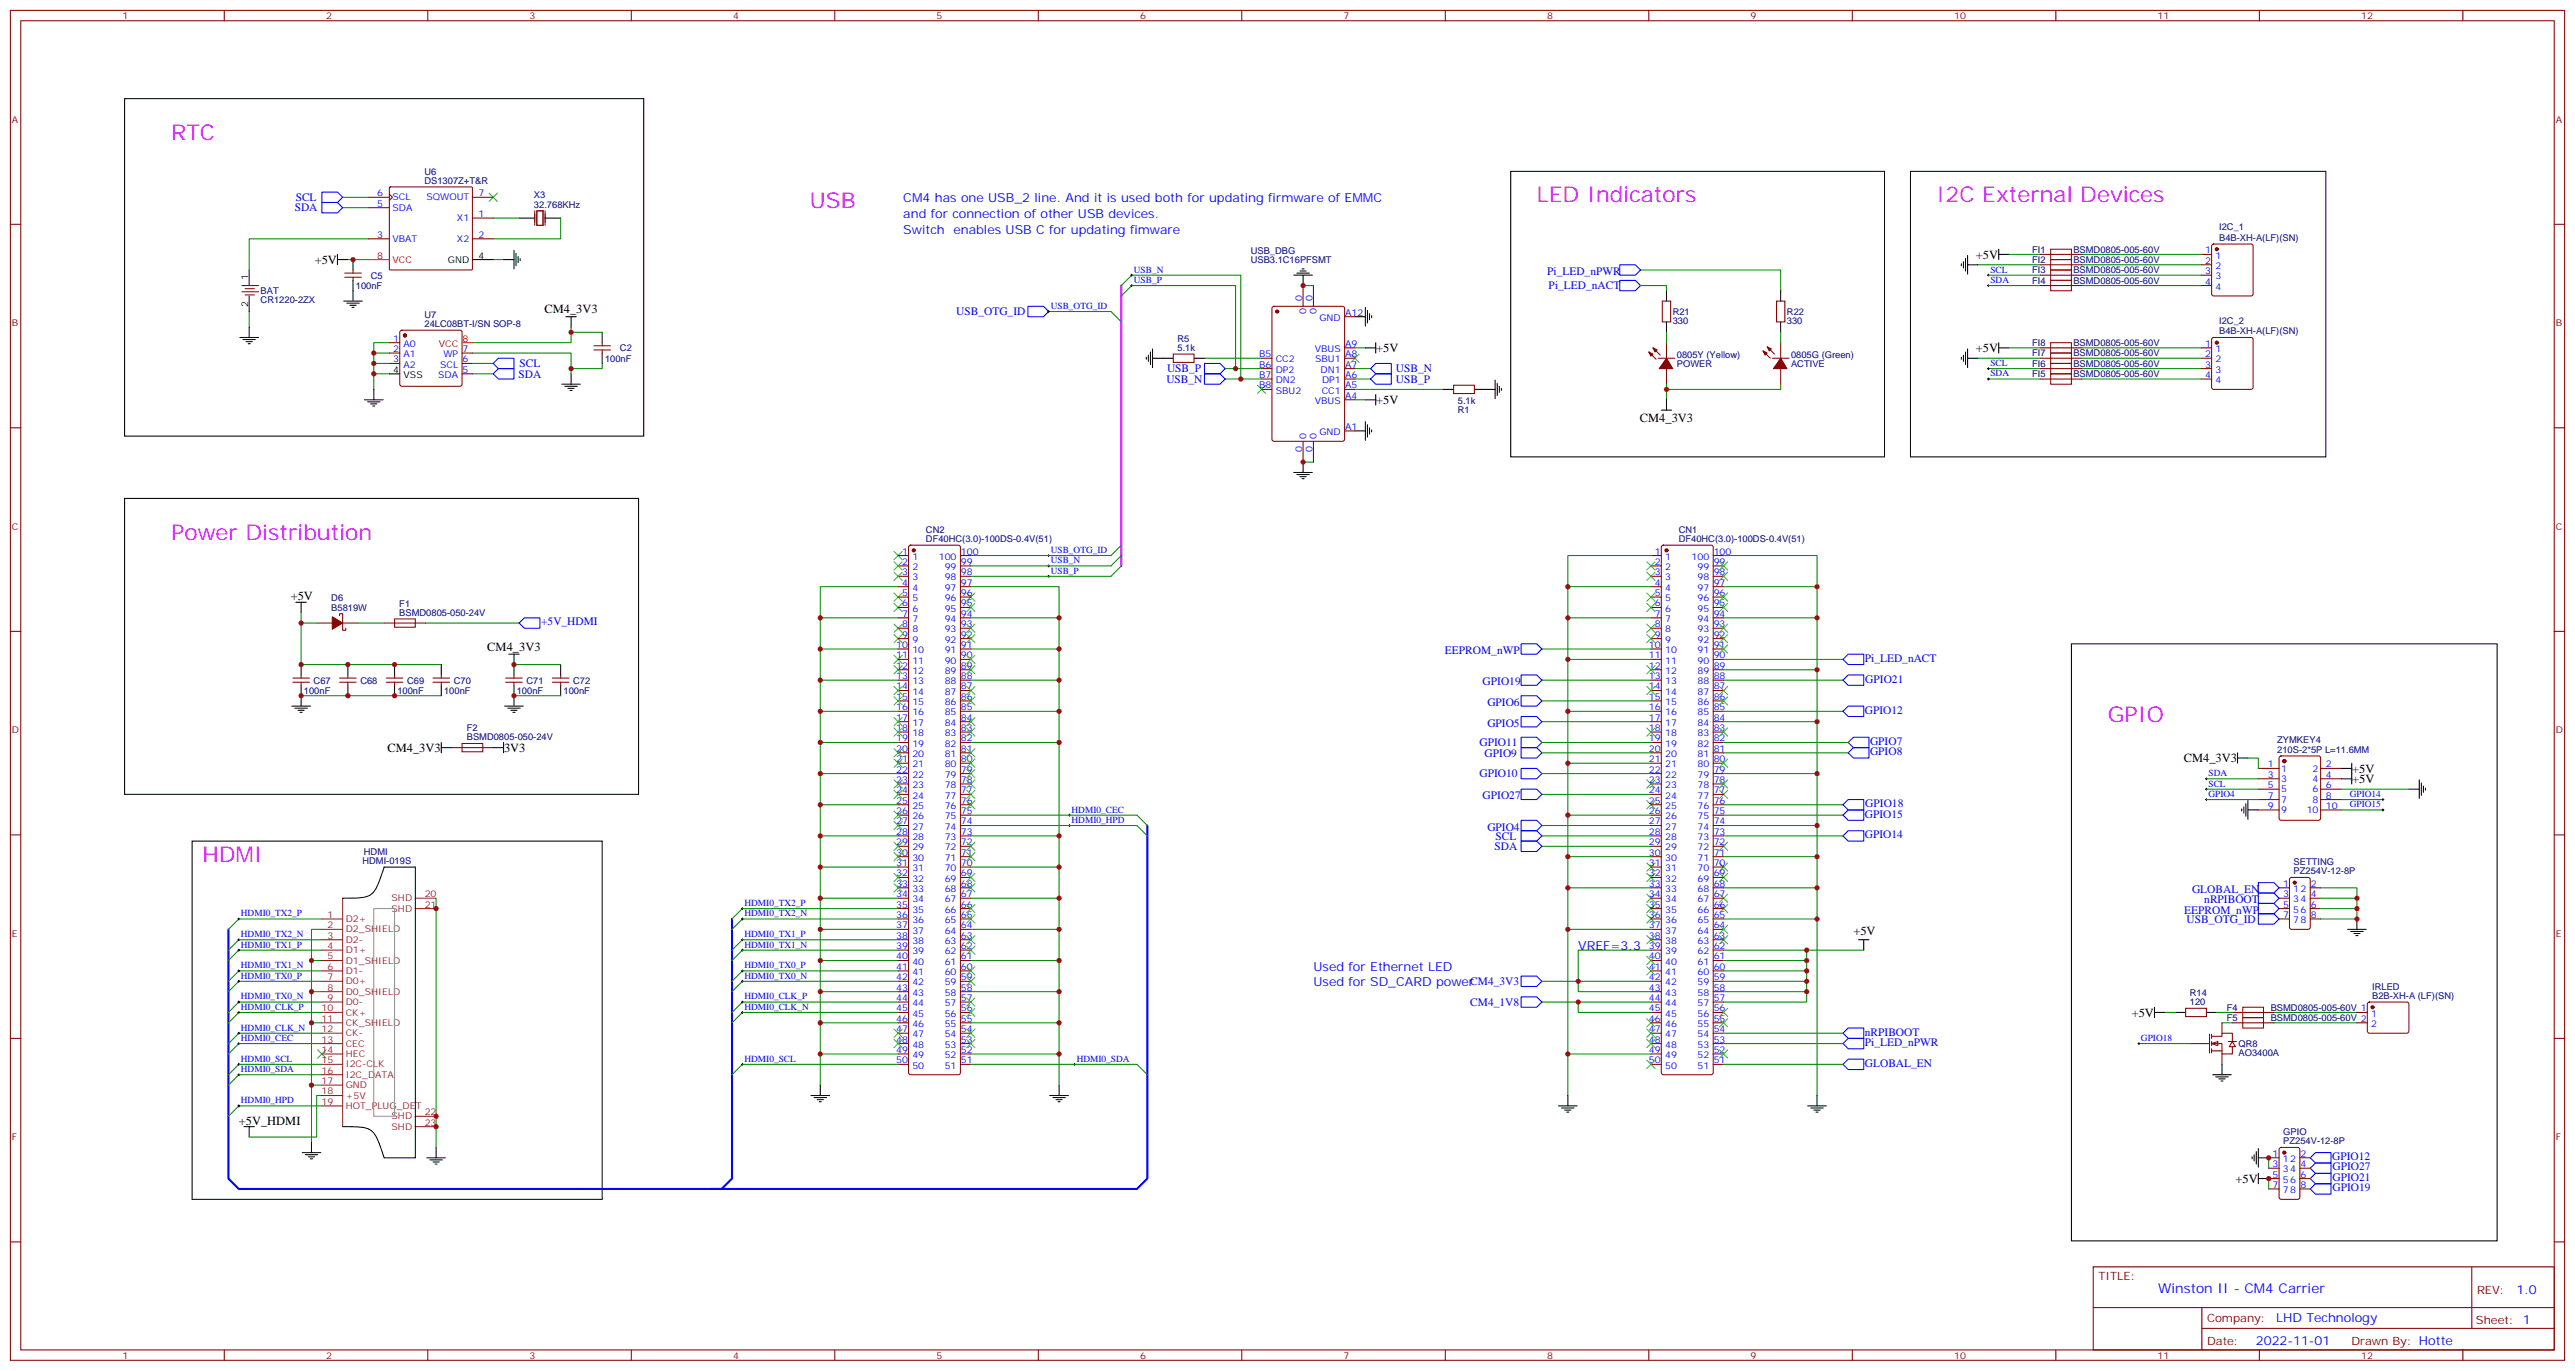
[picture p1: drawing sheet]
<svg xmlns="http://www.w3.org/2000/svg" width="875mm" height="466mm" viewBox="0 0 875 466" stroke-linecap="round" stroke-linejoin="round" font-family="sans-serif">
<defs><g id="words">
<g font-size="7.4" fill="#c0f">
<text x="58.2" y="47.6">RTC</text>
<text x="275.2" y="70.6">USB</text>
<text x="522.1" y="68.8">LED Indicators</text>
<text x="657.9" y="68.8">I2C External Devices</text>
<text x="58.2" y="183.4">Power Distribution</text>
<text x="716.1" y="245.2">GPIO</text>
<text x="68.8" y="292.8">HDMI</text>
</g>
<text font-size="4.6" fill="#00f" x="733.3" y="439.4">Winston II - CM4 Carrier</text>
<g font-size="4.2" fill="#00f">
<text x="306.9" y="68.8">CM4 has one USB_2 line. And it is used both for updating firmware of EMMC</text>
<text x="306.9" y="74.1">and for connection of other USB devices.</text>
<text x="306.9" y="79.4">Switch</text>
<text x="323.9" y="79.4">enables USB C for updating fimware</text>
<text x="536.2" y="322.8">VREF=3.3</text>
<text x="446.3" y="329.8">Used for Ethernet LED</text>
<text x="446.3" y="335.1">Used for SD_CARD powerCM4_3V3</text>
<text x="855" y="439.6">1.0</text>
<text x="773.4" y="449.2">LHD Technology</text>
<text x="766.5" y="457">2022-11-01</text>
</g>
<g font-size="4.2">
<text x="106.9" y="89.6">+5V</text>
<text x="671.4" y="87.9">+5V</text>
<text x="185" y="106.5">CM4_3V3</text>
<text x="467.6" y="119.6">+5V</text>
<text x="671.4" y="119.6">+5V</text>
<text x="467.6" y="137.3">+5V</text>
<text x="557.2" y="143.3">CM4_3V3</text>
<text x="98.8" y="203.9">+5V</text>
<text x="165.6" y="221.1">CM4_3V3</text>
<text x="131.6" y="255.5">CM4_3V3</text>
<text x="171.3" y="255.5">3V3</text>
<text x="742" y="259">CM4_3V3</text>
<text x="799.2" y="262.5">+5V</text>
<text x="799.2" y="266">+5V</text>
<text x="629.7" y="317.5">+5V</text>
<text x="724.3" y="345.4">+5V</text>
<text x="81.1" y="382.1">+5V_HDMI</text>
<text x="759.6" y="401.8">+5V</text>
</g>
<g font-size="3.9" fill="#00f">
<text x="100.1" y="71.8">SDA</text>
<text x="100.5" y="68.3">SCL</text>
<text x="525.7" y="93.4">Pi_LED_nPWR</text>
<text x="526.2" y="98.3">Pi_LED_nACT</text>
<text x="324.9" y="107.1">USB_OTG_ID</text>
<text x="176.5" y="124.7">SCL</text>
<text x="176.1" y="128.3">SDA</text>
<text x="396.3" y="130">USB_N</text>
<text x="396.5" y="126.5">USB_P</text>
<text x="474.3" y="126.5">USB_N</text>
<text x="474.3" y="130">USB_P</text>
<text x="183.9" y="212.4">+5V_HDMI</text>
<text x="491" y="222.3">EEPROM_nWP</text>
<text x="633.6" y="224.9">Pi_LED_nACT</text>
<text x="503.7" y="232.7">GPIO19</text>
<text x="633.8" y="231.9">GPIO21</text>
<text x="505.3" y="239.9">GPIO6</text>
<text x="633.6" y="242.5">GPIO12</text>
<text x="505.3" y="246.9">GPIO5</text>
<text x="502.7" y="253.5">GPIO11</text>
<text x="504.4" y="257">GPIO9</text>
<text x="635.4" y="253.1">GPIO7</text>
<text x="635.4" y="256.6">GPIO8</text>
<text x="502.7" y="264.1">GPIO10</text>
<text x="503.7" y="271.5">GPIO27</text>
<text x="633.8" y="274.3">GPIO18</text>
<text x="633.6" y="277.8">GPIO15</text>
<text x="505.3" y="282.2">GPIO4</text>
<text x="508.1" y="285.2">SCL</text>
<text x="633.6" y="284.8">GPIO14</text>
<text x="507.8" y="288.7">SDA</text>
<text x="744.8" y="303.3">GLOBAL_EN</text>
<text x="742.1" y="310.5">EEPROM_nWP</text>
<text x="748.9" y="306.8">nRPIBOOT</text>
<text x="742.9" y="313.5">USB_OTG_ID</text>
<text x="499.5" y="341.7">CM4_1V8</text>
<text x="633.6" y="351.9">nRPIBOOT</text>
<text x="633.6" y="355.4">Pi_LED_nPWR</text>
<text x="633.6" y="362.5">GLOBAL_EN</text>
<text x="792.4" y="394.2">GPIO12</text>
<text x="792.5" y="401.1">GPIO21</text>
<text x="792.5" y="397.6">GPIO27</text>
<text x="792.5" y="404.7">GPIO19</text>
</g>
<g font-size="3.9" fill="#800">
<text x="713" y="435">TITLE:</text>
<text x="841.6" y="439.6">REV:</text>
<text x="749.9" y="449.2">Company:</text>
<text x="841.2" y="449.8">Sheet: 1</text>
<text x="749.9" y="456.8">Date:</text>
<text x="798.9" y="456.9">Drawn By: Hotte</text>
</g>
<g font-size="3.2" fill="#800">
<text x="41.6" y="6.5">1</text>
<text x="110.8" y="6.5">2</text>
<text x="179.9" y="6.5">3</text>
<text x="249.1" y="6.5">4</text>
<text x="318.2" y="6.5">5</text>
<text x="387.3" y="6.5">6</text>
<text x="456.5" y="6.5">7</text>
<text x="525.6" y="6.5">8</text>
<text x="594.8" y="6.5">9</text>
<text x="663.9" y="6.5">10</text>
<text x="733.1" y="6.5">11</text>
<text x="802.2" y="6.5">12</text>
<text x="4.1" y="41.6">A</text>
<text x="868.4" y="41.6">A</text>
<text x="4.1" y="110.8">B</text>
<text x="868.4" y="110.8">B</text>
<text x="4.1" y="179.9">C</text>
<text x="868.4" y="179.9">C</text>
<text x="4.1" y="249.1">D</text>
<text x="868.4" y="249.1">D</text>
<text x="4.1" y="318.2">E</text>
<text x="868.4" y="318.2">E</text>
<text x="4.1" y="387.4">F</text>
<text x="868.4" y="387.4">F</text>
<text x="41.6" y="461.6">1</text>
<text x="110.8" y="461.6">2</text>
<text x="179.9" y="461.6">3</text>
<text x="249.1" y="461.6">4</text>
<text x="318.2" y="461.6">5</text>
<text x="387.3" y="461.6">6</text>
<text x="456.5" y="461.6">7</text>
<text x="525.6" y="461.6">8</text>
<text x="594.8" y="461.6">9</text>
<text x="663.9" y="461.6">10</text>
<text x="733.1" y="461.6">11</text>
<text x="802.2" y="461.6">12</text>
</g>
<g font-size="3.2" fill="#000080">
<text x="144.2" y="59.4">U6</text>
<text x="144.2" y="62.4">DS1307Z+T&amp;R</text>
<text x="181.4" y="70.6">32.768KHz</text>
<text x="181.4" y="67.4">X3</text>
<text x="754" y="81.8">B4B-XH-A(LF)(SN)</text>
<text x="754" y="78.2">I2C_1</text>
<text x="424.9" y="89.3">USB3.1C16PFSMT</text>
<text x="424.9" y="86.1">USB_DBG</text>
<text x="690.5" y="85.8">FI1</text>
<text x="690.5" y="89.3">FI2</text>
<text x="704.5" y="85.8">BSMD0805-005-60V</text>
<text x="704.5" y="89.3">BSMD0805-005-60V</text>
<text x="126" y="94.6">C5</text>
<text x="690.5" y="92.9">FI3</text>
<text x="704.5" y="92.9">BSMD0805-005-60V</text>
<text x="88.5" y="99.9">BAT</text>
<text x="120.9" y="98.2">100nF</text>
<text x="690.5" y="96.4">FI4</text>
<text x="704.5" y="96.4">BSMD0805-005-60V</text>
<text x="88.5" y="103.1">CR1220-2ZX</text>
<text x="568.3" y="107">R21</text>
<text x="607.1" y="107">R22</text>
<text x="144.2" y="111.1">24LC08BT-I/SN SOP-8</text>
<text x="144.2" y="108.1">U7</text>
<text x="568.3" y="110.1">330</text>
<text x="607.1" y="110.1">330</text>
<text x="754" y="113.6">B4B-XH-A(LF)(SN)</text>
<text x="754" y="109.9">I2C_2</text>
<text x="210.6" y="119.3">C2</text>
<text x="400.1" y="119.2">5.1k</text>
<text x="400.1" y="116.1">R5</text>
<text x="690.5" y="117.5">FI8</text>
<text x="704.5" y="117.5">BSMD0805-005-60V</text>
<text x="205.6" y="122.9">100nF</text>
<text x="569.7" y="121.6">0805Y (Yellow)</text>
<text x="569.7" y="124.8">POWER</text>
<text x="608.5" y="121.6">0805G (Green)</text>
<text x="608.5" y="124.8">ACTIVE</text>
<text x="690.5" y="124.6">FI6</text>
<text x="690.5" y="121.1">FI7</text>
<text x="704.5" y="124.6">BSMD0805-005-60V</text>
<text x="704.5" y="121.1">BSMD0805-005-60V</text>
<text x="690.5" y="128.1">FI5</text>
<text x="704.5" y="128.1">BSMD0805-005-60V</text>
<text x="495.3" y="137.2">5.1k</text>
<text x="495.3" y="140.4">R1</text>
<text x="314.6" y="184.2">DF40HC(3.0)-100DS-0.4V(51)</text>
<text x="314.6" y="181.1">CN2</text>
<text x="570.4" y="184.2">DF40HC(3.0)-100DS-0.4V(51)</text>
<text x="570.4" y="181.1">CN1</text>
<text x="112.6" y="207.4">B5819W</text>
<text x="112.6" y="204.3">D6</text>
<text x="135.7" y="209.2">BSMD0805-050-24V</text>
<text x="135.7" y="206.1">F1</text>
<text x="106.6" y="232.2">C67</text>
<text x="122.4" y="232.2">C68</text>
<text x="138.3" y="232.2">C69</text>
<text x="154.2" y="232.2">C70</text>
<text x="178.9" y="232.2">C71</text>
<text x="194.8" y="232.2">C72</text>
<text x="103.3" y="235.7">100nF</text>
<text x="135" y="235.7">100nF</text>
<text x="150.9" y="235.7">100nF</text>
<text x="175.6" y="235.7">100nF</text>
<text x="191.5" y="235.7">100nF</text>
<text x="158.6" y="251.5">BSMD0805-050-24V</text>
<text x="158.6" y="248.4">F2</text>
<text x="773.7" y="255.8">210S-2*5P L=11.6MM</text>
<text x="773.7" y="252.6">ZYMKEY4</text>
<text x="123.1" y="293.5">HDMI-019S</text>
<text x="123.6" y="290.6">HDMI</text>
<text x="779.3" y="293.9">SETTING</text>
<text x="779.3" y="297">PZ254V-12-8P</text>
<text x="744" y="341.5">120</text>
<text x="744" y="338.4">R14</text>
<text x="806" y="339.4">B2B-XH-A (LF)(SN)</text>
<text x="806" y="336.3">IRLED</text>
<text x="756.6" y="343.3">F4</text>
<text x="756.6" y="346.9">F5</text>
<text x="771.5" y="343.3">BSMD0805-005-60V 1</text>
<text x="771.5" y="346.9">BSMD0805-005-60V 2</text>
<text x="760.6" y="358.8">AO3400A</text>
<text x="760.6" y="355.7">QR8</text>
<text x="775.8" y="388.8">PZ254V-12-8P</text>
<text x="775.8" y="385.6">GPIO</text>
</g>
<g font-size="3.2" fill="#00f">
<text x="128.2" y="70.2">5</text>
<text x="128.2" y="66.7">6</text>
<text x="133.3" y="71.6">SDA</text>
<text x="133.3" y="68.1">SCL</text>
<text x="144.9" y="68.1">SQWOUT</text>
<text x="162.6" y="66.7">7</text>
<text x="155.3" y="75.1">X1</text>
<text x="162.6" y="73.7">1</text>
<text x="128.2" y="80.8">3</text>
<text x="133.3" y="82.2">VBAT</text>
<text x="155.3" y="82.2">X2</text>
<text x="162.6" y="80.8">2</text>
<text x="749.2" y="86.1">1</text>
<text x="749.2" y="89.6">2</text>
<text x="752.7" y="87.8">1</text>
<text x="385.2" y="92.6">USB_N</text>
<text x="676.3" y="92.6">SCL</text>
<text x="749.2" y="93.1">3</text>
<text x="752.7" y="91.4">2</text>
<text x="752.7" y="94.9">3</text>
<text x="385.2" y="96.1">USB_P</text>
<text x="676.3" y="96.1">SDA</text>
<text x="749.2" y="96.7">4</text>
<text x="752.7" y="98.4">4</text>
<text x="357" y="105">USB_OTG_ID</text>
<text x="442.4" y="102.3" transform="rotate(-90 442.4 102.3)">0</text>
<text x="443.8" y="106.8" transform="rotate(-90 443.8 106.8)">0</text>
<text x="445.9" y="102.3" transform="rotate(-90 445.9 102.3)">0</text>
<text x="447.3" y="106.8" transform="rotate(-90 447.3 106.8)">0</text>
<text x="457" y="107.2">A12</text>
<text x="448.3" y="109">GND</text>
<text x="133.6" y="116.1">1</text>
<text x="133.6" y="119.6">2</text>
<text x="137.1" y="117.8">A0</text>
<text x="157.2" y="119.6">7</text>
<text x="446.7" y="119.6">VBUS</text>
<text x="457" y="117.8">A9</text>
<text x="749.2" y="117.8">1</text>
<text x="752.7" y="119.6">1</text>
<text x="133.6" y="123.1">3</text>
<text x="137.1" y="121.4">A1</text>
<text x="137.1" y="124.9">A2</text>
<text x="149.5" y="124.9">SCL</text>
<text x="150.6" y="121.4">WP</text>
<text x="157.2" y="123.1">6</text>
<text x="427.8" y="121.4">B5</text>
<text x="427.8" y="124.9">B6</text>
<text x="433.5" y="123.1">CC2</text>
<text x="446.9" y="123.1">SBU1</text>
<text x="457" y="124.9">A7</text>
<text x="457" y="121.4">A8</text>
<text x="676.3" y="124.4">SCL</text>
<text x="749.2" y="121.4">2</text>
<text x="749.2" y="124.9">3</text>
<text x="752.7" y="123.1">2</text>
<text x="148.9" y="128.4">SDA</text>
<text x="157.2" y="126.6">5</text>
<text x="427.8" y="128.4">B7</text>
<text x="427.8" y="131.9">B8</text>
<text x="433.5" y="126.6">DP2</text>
<text x="433.5" y="130.2">DN2</text>
<text x="448.7" y="126.6">DN1</text>
<text x="449.2" y="130.2">DP1</text>
<text x="457" y="131.9">A5</text>
<text x="457" y="128.4">A6</text>
<text x="676.3" y="127.9">SDA</text>
<text x="749.2" y="128.4">4</text>
<text x="752.7" y="126.6">3</text>
<text x="752.7" y="130.2">4</text>
<text x="433.5" y="133.7">SBU2</text>
<text x="446.7" y="137.2">VBUS</text>
<text x="449.1" y="133.7">CC1</text>
<text x="457" y="135.5">A4</text>
<text x="443.8" y="149.2" transform="rotate(-90 443.8 149.2)">0</text>
<text x="447.3" y="149.2" transform="rotate(-90 447.3 149.2)">0</text>
<text x="448.3" y="147.8">GND</text>
<text x="457" y="146.1">A1</text>
<text x="442.4" y="153.7" transform="rotate(-90 442.4 153.7)">0</text>
<text x="445.9" y="153.7" transform="rotate(-90 445.9 153.7)">0</text>
<text x="306.5" y="188.4">1</text>
<text x="306.5" y="191.9">2</text>
<text x="310" y="190.1">1</text>
<text x="319" y="190.1">100</text>
<text x="326.5" y="191.9">99</text>
<text x="326.5" y="188.4">100</text>
<text x="357" y="187.9">USB_OTG_ID</text>
<text x="357" y="191.4">USB_N</text>
<text x="562.3" y="188.4">1</text>
<text x="562.3" y="191.9">2</text>
<text x="565.7" y="190.1">1</text>
<text x="574.7" y="190.1">100</text>
<text x="582.3" y="191.9">99</text>
<text x="582.3" y="188.4">100</text>
<text x="306.5" y="195.4">3</text>
<text x="310" y="193.7">2</text>
<text x="310" y="197.2">3</text>
<text x="321" y="197.2">98</text>
<text x="321" y="193.7">99</text>
<text x="326.5" y="195.4">98</text>
<text x="357" y="194.9">USB_P</text>
<text x="562.3" y="195.4">3</text>
<text x="565.7" y="193.7">2</text>
<text x="565.7" y="197.2">3</text>
<text x="576.7" y="197.2">98</text>
<text x="576.7" y="193.7">99</text>
<text x="582.3" y="195.4">98</text>
<text x="306.5" y="199">4</text>
<text x="306.5" y="202.5">5</text>
<text x="310" y="200.7">4</text>
<text x="321" y="200.7">97</text>
<text x="326.5" y="202.5">96</text>
<text x="326.5" y="199">97</text>
<text x="562.3" y="199">4</text>
<text x="562.3" y="202.5">5</text>
<text x="565.7" y="200.7">4</text>
<text x="576.7" y="200.7">97</text>
<text x="582.3" y="202.5">96</text>
<text x="582.3" y="199">97</text>
<text x="306.5" y="206">6</text>
<text x="306.5" y="209.6">7</text>
<text x="310" y="204.3">5</text>
<text x="310" y="207.8">6</text>
<text x="321" y="207.8">95</text>
<text x="321" y="204.3">96</text>
<text x="326.5" y="209.6">94</text>
<text x="326.5" y="206">95</text>
<text x="562.3" y="206">6</text>
<text x="562.3" y="209.6">7</text>
<text x="565.7" y="204.3">5</text>
<text x="565.7" y="207.8">6</text>
<text x="576.7" y="207.8">95</text>
<text x="576.7" y="204.3">96</text>
<text x="582.3" y="209.6">94</text>
<text x="582.3" y="206">95</text>
<text x="306.5" y="213.1">8</text>
<text x="310" y="211.3">7</text>
<text x="310" y="214.8">8</text>
<text x="321" y="214.8">93</text>
<text x="321" y="211.3">94</text>
<text x="326.5" y="213.1">93</text>
<text x="562.3" y="213.1">8</text>
<text x="565.7" y="211.3">7</text>
<text x="565.7" y="214.8">8</text>
<text x="576.7" y="214.8">93</text>
<text x="576.7" y="211.3">94</text>
<text x="582.3" y="213.1">93</text>
<text x="304.5" y="220.1">10</text>
<text x="306.5" y="216.6">9</text>
<text x="310" y="218.4">9</text>
<text x="310" y="221.9">10</text>
<text x="321" y="221.9">91</text>
<text x="321" y="218.4">92</text>
<text x="326.5" y="220.1">91</text>
<text x="326.5" y="216.6">92</text>
<text x="560.2" y="220.1">10</text>
<text x="562.3" y="216.6">9</text>
<text x="565.7" y="218.4">9</text>
<text x="565.7" y="221.9">10</text>
<text x="576.7" y="221.9">91</text>
<text x="576.7" y="218.4">92</text>
<text x="582.3" y="220.1">91</text>
<text x="582.3" y="216.6">92</text>
<text x="304.5" y="223.7">11</text>
<text x="304.5" y="227.2">12</text>
<text x="310" y="225.4">11</text>
<text x="321" y="225.4">90</text>
<text x="326.5" y="227.2">89</text>
<text x="326.5" y="223.7">90</text>
<text x="560.2" y="223.7">11</text>
<text x="560.2" y="227.2">12</text>
<text x="565.7" y="225.4">11</text>
<text x="576.7" y="225.4">90</text>
<text x="582.3" y="227.2">89</text>
<text x="582.3" y="223.7">90</text>
<text x="304.5" y="230.7">13</text>
<text x="310" y="229">12</text>
<text x="310" y="232.5">13</text>
<text x="321" y="232.5">88</text>
<text x="321" y="229">89</text>
<text x="326.5" y="230.7">88</text>
<text x="560.2" y="230.7">13</text>
<text x="565.7" y="229">12</text>
<text x="565.7" y="232.5">13</text>
<text x="576.7" y="232.5">88</text>
<text x="576.7" y="229">89</text>
<text x="582.3" y="230.7">88</text>
<text x="304.5" y="234.2">14</text>
<text x="304.5" y="237.8">15</text>
<text x="310" y="236">14</text>
<text x="310" y="239.5">15</text>
<text x="321" y="239.5">86</text>
<text x="321" y="236">87</text>
<text x="326.5" y="237.8">86</text>
<text x="326.5" y="234.2">87</text>
<text x="560.2" y="234.2">14</text>
<text x="560.2" y="237.8">15</text>
<text x="565.7" y="236">14</text>
<text x="565.7" y="239.5">15</text>
<text x="576.7" y="239.5">86</text>
<text x="576.7" y="236">87</text>
<text x="582.3" y="237.8">86</text>
<text x="582.3" y="234.2">87</text>
<text x="304.5" y="241.3">16</text>
<text x="304.5" y="244.8">17</text>
<text x="310" y="243.1">16</text>
<text x="321" y="243.1">85</text>
<text x="326.5" y="244.8">84</text>
<text x="326.5" y="241.3">85</text>
<text x="560.2" y="241.3">16</text>
<text x="560.2" y="244.8">17</text>
<text x="565.7" y="243.1">16</text>
<text x="576.7" y="243.1">85</text>
<text x="582.3" y="244.8">84</text>
<text x="582.3" y="241.3">85</text>
<text x="304.5" y="248.4">18</text>
<text x="304.5" y="251.9">19</text>
<text x="310" y="246.6">17</text>
<text x="310" y="250.1">18</text>
<text x="321" y="250.1">83</text>
<text x="321" y="246.6">84</text>
<text x="326.5" y="251.9">82</text>
<text x="326.5" y="248.4">83</text>
<text x="560.2" y="248.4">18</text>
<text x="560.2" y="251.9">19</text>
<text x="565.7" y="246.6">17</text>
<text x="565.7" y="250.1">18</text>
<text x="576.7" y="250.1">83</text>
<text x="576.7" y="246.6">84</text>
<text x="582.3" y="251.9">82</text>
<text x="582.3" y="248.4">83</text>
<text x="304.5" y="255.4">20</text>
<text x="310" y="253.6">19</text>
<text x="310" y="257.2">20</text>
<text x="321" y="257.2">81</text>
<text x="321" y="253.6">82</text>
<text x="326.5" y="255.4">81</text>
<text x="560.2" y="255.4">20</text>
<text x="565.7" y="253.6">19</text>
<text x="565.7" y="257.2">20</text>
<text x="576.7" y="257.2">81</text>
<text x="576.7" y="253.6">82</text>
<text x="582.3" y="255.4">81</text>
<text x="304.5" y="258.9">21</text>
<text x="304.5" y="262.5">22</text>
<text x="310" y="260.7">21</text>
<text x="321" y="260.7">80</text>
<text x="326.5" y="262.5">79</text>
<text x="326.5" y="258.9">80</text>
<text x="560.2" y="258.9">21</text>
<text x="560.2" y="262.5">22</text>
<text x="565.7" y="260.7">21</text>
<text x="576.7" y="260.7">80</text>
<text x="582.3" y="262.5">79</text>
<text x="582.3" y="258.9">80</text>
<text x="750.4" y="263.7">SDA</text>
<text x="770.6" y="260.7">1</text>
<text x="775.1" y="262.1">1</text>
<text x="785.7" y="262.1">2</text>
<text x="790.2" y="260.7">2</text>
<text x="304.5" y="266">23</text>
<text x="304.5" y="269.5">24</text>
<text x="310" y="264.2">22</text>
<text x="310" y="267.8">23</text>
<text x="321" y="267.8">78</text>
<text x="321" y="264.2">79</text>
<text x="326.5" y="269.5">77</text>
<text x="326.5" y="266">78</text>
<text x="560.2" y="266">23</text>
<text x="560.2" y="269.5">24</text>
<text x="565.7" y="264.2">22</text>
<text x="565.7" y="267.8">23</text>
<text x="576.7" y="267.8">78</text>
<text x="576.7" y="264.2">79</text>
<text x="582.3" y="269.5">77</text>
<text x="582.3" y="266">78</text>
<text x="750.4" y="267.2">SCL</text>
<text x="770.6" y="264.2">3</text>
<text x="770.6" y="267.8">5</text>
<text x="775.1" y="265.6">3</text>
<text x="775.1" y="269.2">5</text>
<text x="785.7" y="265.6">4</text>
<text x="785.7" y="269.2">6</text>
<text x="790.2" y="264.2">4</text>
<text x="790.2" y="267.8">6</text>
<text x="304.5" y="273.1">25</text>
<text x="310" y="271.3">24</text>
<text x="310" y="274.8">25</text>
<text x="321" y="274.8">76</text>
<text x="321" y="271.3">77</text>
<text x="326.5" y="273.1">76</text>
<text x="560.2" y="273.1">25</text>
<text x="565.7" y="271.3">24</text>
<text x="565.7" y="274.8">25</text>
<text x="576.7" y="274.8">76</text>
<text x="576.7" y="271.3">77</text>
<text x="582.3" y="273.1">76</text>
<text x="750.4" y="270.8">GPIO4</text>
<text x="770.6" y="271.3">7</text>
<text x="770.6" y="274.8">9</text>
<text x="775.1" y="272.7">7</text>
<text x="785.7" y="272.7">8</text>
<text x="790.2" y="271.3">8</text>
<text x="790.2" y="274.8">10</text>
<text x="798.4" y="270.8">GPIO14</text>
<text x="798.4" y="274.3">GPIO15</text>
<text x="304.5" y="276.6">26</text>
<text x="304.5" y="280.1">27</text>
<text x="310" y="278.3">26</text>
<text x="310" y="281.9">27</text>
<text x="321" y="281.9">74</text>
<text x="321" y="278.3">75</text>
<text x="326.5" y="280.1">74</text>
<text x="326.5" y="276.6">75</text>
<text x="364.1" y="276">HDMI0_CEC</text>
<text x="364.1" y="279.6">HDMI0_HPD</text>
<text x="560.2" y="276.6">26</text>
<text x="560.2" y="280.1">27</text>
<text x="565.7" y="278.3">26</text>
<text x="565.7" y="281.9">27</text>
<text x="576.7" y="281.9">74</text>
<text x="576.7" y="278.3">75</text>
<text x="582.3" y="280.1">74</text>
<text x="582.3" y="276.6">75</text>
<text x="775.1" y="276.2">9</text>
<text x="783.7" y="276.2">10</text>
<text x="304.5" y="283.6">28</text>
<text x="304.5" y="287.2">29</text>
<text x="310" y="285.4">28</text>
<text x="321" y="285.4">73</text>
<text x="326.5" y="287.2">72</text>
<text x="326.5" y="283.6">73</text>
<text x="560.2" y="283.6">28</text>
<text x="560.2" y="287.2">29</text>
<text x="565.7" y="285.4">28</text>
<text x="576.7" y="285.4">73</text>
<text x="582.3" y="287.2">72</text>
<text x="582.3" y="283.6">73</text>
<text x="304.5" y="290.7">30</text>
<text x="310" y="288.9">29</text>
<text x="310" y="292.5">30</text>
<text x="321" y="292.5">71</text>
<text x="321" y="288.9">72</text>
<text x="326.5" y="290.7">71</text>
<text x="560.2" y="290.7">30</text>
<text x="565.7" y="288.9">29</text>
<text x="565.7" y="292.5">30</text>
<text x="576.7" y="292.5">71</text>
<text x="576.7" y="288.9">72</text>
<text x="582.3" y="290.7">71</text>
<text x="304.5" y="294.2">31</text>
<text x="304.5" y="297.7">32</text>
<text x="310" y="296">31</text>
<text x="310" y="299.5">32</text>
<text x="321" y="299.5">69</text>
<text x="321" y="296">70</text>
<text x="326.5" y="297.7">69</text>
<text x="326.5" y="294.2">70</text>
<text x="560.2" y="294.2">31</text>
<text x="560.2" y="297.7">32</text>
<text x="565.7" y="296">31</text>
<text x="565.7" y="299.5">32</text>
<text x="576.7" y="299.5">69</text>
<text x="576.7" y="296">70</text>
<text x="582.3" y="297.7">69</text>
<text x="582.3" y="294.2">70</text>
<text x="304.5" y="301.3">33</text>
<text x="304.5" y="304.8">34</text>
<text x="310" y="303">33</text>
<text x="321" y="303">68</text>
<text x="326.5" y="304.8">67</text>
<text x="326.5" y="301.3">68</text>
<text x="560.2" y="301.3">33</text>
<text x="560.2" y="304.8">34</text>
<text x="565.7" y="303">33</text>
<text x="576.7" y="303">68</text>
<text x="582.3" y="304.8">67</text>
<text x="582.3" y="301.3">68</text>
<text x="775.7" y="301.3">1</text>
<text x="775.7" y="304.8">3</text>
<text x="779.2" y="303">12</text>
<text x="785.1" y="304.8">4</text>
<text x="785.1" y="301.3">2</text>
<text x="81.8" y="311.3">HDMI0_TX2_P</text>
<text x="252.9" y="311.3">HDMI0_TX2_N</text>
<text x="252.9" y="307.8">HDMI0_TX2_P</text>
<text x="304.5" y="308.3">35</text>
<text x="304.5" y="311.9">36</text>
<text x="310" y="306.6">34</text>
<text x="310" y="310.1">35</text>
<text x="321" y="310.1">66</text>
<text x="321" y="306.6">67</text>
<text x="326.5" y="311.9">65</text>
<text x="326.5" y="308.3">66</text>
<text x="560.2" y="308.3">35</text>
<text x="560.2" y="311.9">36</text>
<text x="565.7" y="306.6">34</text>
<text x="565.7" y="310.1">35</text>
<text x="576.7" y="310.1">66</text>
<text x="576.7" y="306.6">67</text>
<text x="582.3" y="311.9">65</text>
<text x="582.3" y="308.3">66</text>
<text x="775.7" y="308.3">5</text>
<text x="775.7" y="311.9">7</text>
<text x="779.2" y="306.6">34</text>
<text x="779.2" y="310.1">56</text>
<text x="785.1" y="311.9">8</text>
<text x="785.1" y="308.3">6</text>
<text x="304.5" y="315.4">37</text>
<text x="310" y="313.6">36</text>
<text x="310" y="317.1">37</text>
<text x="321" y="317.1">64</text>
<text x="321" y="313.6">65</text>
<text x="326.5" y="315.4">64</text>
<text x="560.2" y="315.4">37</text>
<text x="565.7" y="313.6">36</text>
<text x="565.7" y="317.1">37</text>
<text x="576.7" y="317.1">64</text>
<text x="576.7" y="313.6">65</text>
<text x="582.3" y="315.4">64</text>
<text x="779.2" y="313.6">78</text>
<text x="81.8" y="321.9">HDMI0_TX1_P</text>
<text x="81.8" y="318.4">HDMI0_TX2_N</text>
<text x="252.9" y="321.9">HDMI0_TX1_N</text>
<text x="252.9" y="318.4">HDMI0_TX1_P</text>
<text x="304.5" y="318.9">38</text>
<text x="304.5" y="322.4">39</text>
<text x="310" y="320.7">38</text>
<text x="321" y="320.7">63</text>
<text x="326.5" y="322.4">62</text>
<text x="326.5" y="318.9">63</text>
<text x="560.2" y="318.9">38</text>
<text x="560.2" y="322.4">39</text>
<text x="565.7" y="320.7">38</text>
<text x="576.7" y="320.7">63</text>
<text x="582.3" y="322.4">62</text>
<text x="582.3" y="318.9">63</text>
<text x="81.8" y="329">HDMI0_TX1_N</text>
<text x="252.9" y="329">HDMI0_TX0_P</text>
<text x="304.5" y="326">40</text>
<text x="304.5" y="329.5">41</text>
<text x="310" y="324.2">39</text>
<text x="310" y="327.7">40</text>
<text x="321" y="327.7">61</text>
<text x="321" y="324.2">62</text>
<text x="326.5" y="329.5">60</text>
<text x="326.5" y="326">61</text>
<text x="560.2" y="326">40</text>
<text x="560.2" y="329.5">41</text>
<text x="565.7" y="324.2">39</text>
<text x="565.7" y="327.7">40</text>
<text x="576.7" y="327.7">61</text>
<text x="576.7" y="324.2">62</text>
<text x="582.3" y="329.5">60</text>
<text x="582.3" y="326">61</text>
<text x="81.8" y="332.5">HDMI0_TX0_P</text>
<text x="252.9" y="332.5">HDMI0_TX0_N</text>
<text x="304.5" y="333">42</text>
<text x="310" y="331.3">41</text>
<text x="310" y="334.8">42</text>
<text x="321" y="334.8">59</text>
<text x="321" y="331.3">60</text>
<text x="326.5" y="333">59</text>
<text x="560.2" y="333">42</text>
<text x="565.7" y="331.3">41</text>
<text x="565.7" y="334.8">42</text>
<text x="576.7" y="334.8">59</text>
<text x="576.7" y="331.3">60</text>
<text x="582.3" y="333">59</text>
<text x="81.8" y="339.5">HDMI0_TX0_N</text>
<text x="252.9" y="339.5">HDMI0_CLK_P</text>
<text x="304.5" y="336.6">43</text>
<text x="304.5" y="340.1">44</text>
<text x="310" y="338.3">43</text>
<text x="310" y="341.8">44</text>
<text x="321" y="341.8">57</text>
<text x="321" y="338.3">58</text>
<text x="326.5" y="340.1">57</text>
<text x="326.5" y="336.6">58</text>
<text x="560.2" y="336.6">43</text>
<text x="560.2" y="340.1">44</text>
<text x="565.7" y="338.3">43</text>
<text x="565.7" y="341.8">44</text>
<text x="576.7" y="341.8">57</text>
<text x="576.7" y="338.3">58</text>
<text x="582.3" y="340.1">57</text>
<text x="582.3" y="336.6">58</text>
<text x="81.8" y="343.1">HDMI0_CLK_P</text>
<text x="252.9" y="343.1">HDMI0_CLK_N</text>
<text x="304.5" y="343.6">45</text>
<text x="304.5" y="347.1">46</text>
<text x="310" y="345.4">45</text>
<text x="321" y="345.4">56</text>
<text x="326.5" y="347.1">55</text>
<text x="326.5" y="343.6">56</text>
<text x="560.2" y="343.6">45</text>
<text x="560.2" y="347.1">46</text>
<text x="565.7" y="345.4">45</text>
<text x="576.7" y="345.4">56</text>
<text x="582.3" y="347.1">55</text>
<text x="582.3" y="343.6">56</text>
<text x="805.6" y="345.4">1</text>
<text x="81.8" y="353.7">HDMI0_CEC</text>
<text x="81.8" y="350.1">HDMI0_CLK_N</text>
<text x="304.5" y="350.7">47</text>
<text x="310" y="348.9">46</text>
<text x="310" y="352.4">47</text>
<text x="321" y="352.4">54</text>
<text x="321" y="348.9">55</text>
<text x="326.5" y="350.7">54</text>
<text x="560.2" y="350.7">47</text>
<text x="565.7" y="348.9">46</text>
<text x="565.7" y="352.4">47</text>
<text x="576.7" y="352.4">54</text>
<text x="576.7" y="348.9">55</text>
<text x="582.3" y="350.7">54</text>
<text x="727.4" y="353.7">GPIO18</text>
<text x="805.6" y="348.9">2</text>
<text x="304.5" y="354.2">48</text>
<text x="304.5" y="357.7">49</text>
<text x="310" y="356">48</text>
<text x="310" y="359.5">49</text>
<text x="321" y="359.5">52</text>
<text x="321" y="356">53</text>
<text x="326.5" y="357.7">52</text>
<text x="326.5" y="354.2">53</text>
<text x="560.2" y="354.2">48</text>
<text x="560.2" y="357.7">49</text>
<text x="565.7" y="356">48</text>
<text x="565.7" y="359.5">49</text>
<text x="576.7" y="359.5">52</text>
<text x="576.7" y="356">53</text>
<text x="582.3" y="357.7">52</text>
<text x="582.3" y="354.2">53</text>
<text x="81.8" y="360.7">HDMI0_SCL</text>
<text x="81.8" y="364.2">HDMI0_SDA</text>
<text x="252.9" y="360.7">HDMI0_SCL</text>
<text x="304.5" y="361.2">50</text>
<text x="310" y="363">50</text>
<text x="321" y="363">51</text>
<text x="326.5" y="361.2">51</text>
<text x="365.8" y="360.7">HDMI0_SDA</text>
<text x="560.2" y="361.2">50</text>
<text x="565.7" y="363">50</text>
<text x="576.7" y="363">51</text>
<text x="582.3" y="361.2">51</text>
<text x="81.8" y="374.8">HDMI0_HPD</text>
<text x="772.2" y="393">1</text>
<text x="775.7" y="394.8">12</text>
<text x="781.6" y="393">2</text>
<text x="772.2" y="396.5">3</text>
<text x="772.2" y="400.1">5</text>
<text x="775.7" y="398.3">34</text>
<text x="775.7" y="401.8">56</text>
<text x="781.6" y="400.1">6</text>
<text x="781.6" y="396.5">4</text>
<text x="772.2" y="403.6">7</text>
<text x="775.7" y="405.3">78</text>
<text x="781.6" y="403.6">8</text>
</g>
<g font-size="3.2" fill="#f00">
<text x="128.2" y="87.8">8</text>
<text x="133.3" y="89.3">VCC</text>
<text x="149.1" y="117.8">VCC</text>
<text x="157.2" y="116.1">8</text>
</g>
<g font-size="3.2">
<text x="152.2" y="89.3">GND</text>
<text x="162.6" y="87.8">4</text>
<text x="84.3" y="95.2" transform="rotate(-90 84.3 95.2)">1</text>
<text x="84.3" y="104.3" transform="rotate(-90 84.3 104.3)">2</text>
<text x="133.6" y="126.6">4</text>
<text x="137.1" y="128.4">VSS</text>
</g>
<g font-size="3.2" fill="#8d2323">
<text x="144.3" y="304.8">20</text>
<text x="111.2" y="311.9">1</text>
<text x="133.1" y="306.2">SHD</text>
<text x="133.1" y="309.7">SHD</text>
<text x="144.3" y="308.3">21</text>
<text x="111.2" y="315.4">2</text>
<text x="117.5" y="313.3">D2+</text>
<text x="117.5" y="316.8">D2_SHIELD</text>
<text x="111.2" y="318.9">3</text>
<text x="111.2" y="322.4">4</text>
<text x="117.5" y="320.3">D2-</text>
<text x="117.5" y="323.9">D1+</text>
<text x="111.2" y="326">5</text>
<text x="111.2" y="329.5">6</text>
<text x="117.5" y="327.4">D1_SHIELD</text>
<text x="111.2" y="333">7</text>
<text x="117.5" y="330.9">D1-</text>
<text x="117.5" y="334.4">D0+</text>
<text x="111.2" y="336.6">8</text>
<text x="111.2" y="340.1">9</text>
<text x="117.5" y="338">D0_SHIELD</text>
<text x="117.5" y="341.5">D0-</text>
<text x="109.2" y="343.6">10</text>
<text x="109.2" y="347.1">11</text>
<text x="117.5" y="345">CK+</text>
<text x="109.2" y="350.7">12</text>
<text x="117.5" y="348.5">CK_SHIELD</text>
<text x="117.5" y="352.1">CK-</text>
<text x="109.2" y="354.2">13</text>
<text x="109.2" y="357.7">14</text>
<text x="117.5" y="355.6">CEC</text>
<text x="117.5" y="359.1">HEC</text>
<text x="109.2" y="361.2">15</text>
<text x="109.2" y="364.8">16</text>
<text x="117.5" y="362.7">I2C-CLK</text>
<text x="109.2" y="368.3">17</text>
<text x="109.2" y="371.8">18</text>
<text x="117.5" y="366.2">I2C_DATA</text>
<text x="117.5" y="369.7">GND</text>
<text x="109.2" y="375.4">19</text>
<text x="117.5" y="373.2">+5V</text>
<text x="117.5" y="376.8">HOT_PLUG_DET</text>
<text x="133.1" y="380.3">SHD</text>
<text x="133.1" y="383.8">SHD</text>
<text x="144.3" y="378.9">22</text>
<text x="144.3" y="382.4">23</text>
</g>
</g></defs>
<g fill="none" stroke="#870000" stroke-width=".35">
<path d="M3.5 3.5h867.9v458.6h-867.9zM7.1 7.1h860.7v451.5h-860.7zM76.2 3.5v3.6M145.3 3.5v3.6M214.5 3.5v3.6M283.6 3.5v3.6M352.8 3.5v3.6M421.9 3.5v3.6M491.1 3.5v3.6M560.2 3.5v3.6M629.4 3.5v3.6M698.5 3.5v3.6"/>
<path d="M767.6 3.5v3.6M836.8 3.5v3.6M3.5 76.2h3.6M125.2 70.6h7.1M125.2 67h7.1M132.3 66l1 1-1 1.1M132.3 63.7l.3-.2h27.7l.2 .4v27.6l-.3 .2h-27.7l-.2-.3zM160.5 74.1h7.1M160.5 67h7.1M867.8 76.2h3.6M82.2 99.1h5.6M82.2 97h5.6"/>
<path d="M83.3 98.1h3.1M117.1 94.2h5.7M117.1 92.8h5.7M119.9 91.7v1.1M119.9 94.2v1M125.2 81.1h7.1M160.5 81.1h7.1M442.7 97v7.1M446.3 97v7.1M693.2 97h14.1M693.2 86.4h14.1M693.2 90h14.1"/>
<path d="M693.2 93.5h14.1M747.9 97h3.5M747.9 86.4h3.5M747.9 90h3.5M747.9 93.5h3.5M751.7 83.1l.4-.2h12.7l.5 .2 .2 .5v16.2l-.2 .5-.5 .2h-12.7l-.5-.2-.2-.5v-16.2zM83.3 100.2h3.1M132.3 116.4h3.5M132.3 119.9h3.5M136.1 112.4l.4-.2h19.8l.5 .2 .2 .5v17.6l-.2 .5-.5 .2h-19.8l-.5-.2-.2-.5v-17.6zM157 119.9h3.5M201.8 118.9h5.6"/>
<path d="M201.8 117.5h5.6M204.6 116.4v1.1M204.6 118.9v1M432.4 104.3l.5-.2h23.2l.7 .4v44.7l-.4 .7h-23.5l-.7-.4v-44.7zM456.8 118.2h3.6M456.8 107.6h3.6M560.2 119.6l2.5 2.5M561.6 118.2l2.5 2.5M564.8 102.3h2.8v7.1h-2.8zM566.2 116.4v5.3M599 119.2l2.5 2.5M600.4 117.8l2.5 2.5"/>
<path d="M603.6 102.3h2.8v7.1h-2.8zM605 116.4v5.3M693.2 118.2h14.1M747.9 118.2h3.5M751.7 114.9l.4-.2h12.7l.5 .2 .2 .5v16.2l-.2 .5-.5 .2h-12.7l-.5-.2-.2-.5v-16.2zM132.3 123.5h3.5M157 123.5h3.5M157 127h3.5M398.6 120.3h7.1v2.8h-7.1zM428.6 121.7h3.6M428.6 125.2h3.6M428.6 128.8h3.6"/>
<path d="M428.6 132.3h3.6M456.8 121.7h3.6M456.8 125.2h3.6M456.8 128.8h3.6M456.8 132.3h3.6M456.8 135.8h3.6M493.9 130.9h7v2.8h-7zM563.4 121.7h5.6M566.2 125.2v5.3M602.2 121.7h5.6M605 125.2v5.3M693.2 121.7h14.1"/>
<path d="M693.2 125.2h14.1M693.2 128.8h14.1M747.9 121.7h3.5M747.9 125.2h3.5M747.9 128.8h3.5M3.5 145.3h3.6M442.7 149.9v7.1M446.3 149.9v7.1M456.8 146.4h3.6M867.8 145.3h3.6M305.2 188.7h3.5M305.2 192.3h3.5"/>
<path d="M305.2 195.8h3.5M305.2 199.3h3.5M308.9 185.4l.5-.2h16.2l.5 .2 .2 .5v178.5l-.2 .5-.5 .2h-16.2l-.5-.2-.2-.5v-178.5zM326.3 188.7h3.5M326.3 192.3h3.5M326.3 195.8h3.5M326.3 199.3h3.5M560.9 188.7h3.5M560.9 192.3h3.5M560.9 195.8h3.5M560.9 199.3h3.5M564.7 185.4l.4-.2h16.3l.5 .2 .2 .5v178.5l-.3 .5-.4 .2h-16.3l-.4-.2-.3-.5v-178.5z"/>
<path d="M582.1 188.7h3.5M582.1 192.3h3.5M582.1 195.8h3.5M582.1 199.3h3.5M3.5 214.5h3.6M305.2 202.8h3.5M305.2 206.4h3.5M305.2 209.9h3.5M305.2 213.4h3.5M305.2 217h3.5M326.3 202.8h3.5M326.3 206.4h3.5"/>
<path d="M326.3 209.9h3.5M326.3 213.4h3.5M326.3 217h3.5M560.9 202.8h3.5M560.9 206.4h3.5M560.9 209.9h3.5M560.9 213.4h3.5M560.9 217h3.5M582.1 202.8h3.5M582.1 206.4h3.5M582.1 209.9h3.5M582.1 213.4h3.5"/>
<path d="M582.1 217h3.5M867.8 214.5h3.6M305.2 220.5h3.5M305.2 224h3.5M305.2 227.5h3.5M305.2 231.1h3.5M305.2 234.6h3.5M305.2 238.1h3.5M326.3 220.5h3.5M326.3 224h3.5M326.3 227.5h3.5M326.3 231.1h3.5"/>
<path d="M326.3 234.6h3.5M326.3 238.1h3.5M560.9 220.5h3.5M560.9 224h3.5M560.9 227.5h3.5M560.9 231.1h3.5M560.9 234.6h3.5M560.9 238.1h3.5M582.1 220.5h3.5M582.1 224h3.5M582.1 227.5h3.5M582.1 231.1h3.5"/>
<path d="M582.1 234.6h3.5M582.1 238.1h3.5M305.2 241.7h3.5M305.2 245.2h3.5M305.2 248.7h3.5M305.2 252.2h3.5M305.2 255.8h3.5M305.2 259.3h3.5M326.3 241.7h3.5M326.3 245.2h3.5M326.3 248.7h3.5M326.3 252.2h3.5"/>
<path d="M326.3 255.8h3.5M326.3 259.3h3.5M560.9 241.7h3.5M560.9 245.2h3.5M560.9 248.7h3.5M560.9 252.2h3.5M560.9 255.8h3.5M560.9 259.3h3.5M582.1 241.7h3.5M582.1 245.2h3.5M582.1 248.7h3.5M582.1 252.2h3.5"/>
<path d="M582.1 255.8h3.5M582.1 259.3h3.5M774.6 257l.5-.2h12.7l.6 .5 .1 20.7-.5 .6-12.9 .1-.7-.5-.1-20.7zM305.2 262.8h3.5M305.2 266.3h3.5M305.2 269.9h3.5M305.2 273.4h3.5M305.2 276.9h3.5M326.3 262.8h3.5M326.3 266.3h3.5M326.3 269.9h3.5M326.3 273.4h3.5"/>
<path d="M326.3 276.9h3.5M560.9 262.8h3.5M560.9 266.3h3.5M560.9 269.9h3.5M560.9 273.4h3.5M560.9 276.9h3.5M582.1 262.8h3.5M582.1 266.3h3.5M582.1 269.9h3.5M582.1 273.4h3.5M582.1 276.9h3.5M767.3 261.1h7"/>
<path d="M767.3 264.6h7M767.3 268.1h7M767.3 271.6h7M767.3 275.2h7M788.5 261.1h7M788.5 264.6h7M788.5 268.1h7M788.5 271.6h7M788.5 275.2h7M3.5 283.6h3.6M305.2 280.5h3.5M305.2 284h3.5"/>
<path d="M305.2 287.5h3.5M305.2 291h3.5M305.2 294.6h3.5M305.2 298.1h3.5M326.3 280.5h3.5M326.3 284h3.5M326.3 287.5h3.5M326.3 291h3.5M326.3 294.6h3.5M326.3 298.1h3.5M560.9 280.5h3.5M560.9 284h3.5"/>
<path d="M560.9 287.5h3.5M560.9 291h3.5M560.9 294.6h3.5M560.9 298.1h3.5M582.1 280.5h3.5M582.1 284h3.5M582.1 287.5h3.5M582.1 291h3.5M582.1 294.6h3.5M582.1 298.1h3.5M778.1 298.3l.5-.2h5.6l.7 .4v16.5l-.4 .7h-5.9l-.7-.4v-16.5zM867.8 283.6h3.6"/>
<path d="M305.2 301.6h3.5M305.2 312.2h3.5M305.2 305.2h3.5M305.2 308.7h3.5M305.2 315.7h3.5M305.2 319.3h3.5M326.3 301.6h3.5M326.3 312.2h3.5M326.3 305.2h3.5M326.3 308.7h3.5M326.3 315.7h3.5M326.3 319.3h3.5"/>
<path d="M560.9 301.6h3.5M560.9 312.2h3.5M560.9 305.2h3.5M560.9 308.7h3.5M560.9 315.7h3.5M560.9 319.3h3.5M582.1 301.6h3.5M582.1 312.2h3.5M582.1 305.2h3.5M582.1 308.7h3.5M582.1 315.7h3.5M582.1 319.3h3.5"/>
<path d="M774.3 301.6h3.6M774.3 312.2h3.6M774.3 305.2h3.6M774.3 308.7h3.6M784.9 301.6h3.6M784.9 312.2h3.6M784.9 305.2h3.6M784.9 308.7h3.6M305.2 322.8h3.5M305.2 326.3h3.5M305.2 329.8h3.5M305.2 333.4h3.5"/>
<path d="M305.2 336.9h3.5M326.3 322.8h3.5M326.3 326.3h3.5M326.3 329.8h3.5M326.3 333.4h3.5M326.3 336.9h3.5M560.9 322.8h3.5M560.9 326.3h3.5M560.9 329.8h3.5M560.9 333.4h3.5M560.9 336.9h3.5M582.1 322.8h3.5"/>
<path d="M582.1 326.3h3.5M582.1 329.8h3.5M582.1 333.4h3.5M582.1 336.9h3.5M3.5 352.8h3.6M305.2 340.4h3.5M305.2 344h3.5M305.2 347.5h3.5M305.2 351h3.5M305.2 354.5h3.5M305.2 358.1h3.5M326.3 340.4h3.5"/>
<path d="M326.3 344h3.5M326.3 347.5h3.5M326.3 351h3.5M326.3 354.5h3.5M326.3 358.1h3.5M560.9 340.4h3.5M560.9 344h3.5M560.9 347.5h3.5M560.9 351h3.5M560.9 354.5h3.5M560.9 358.1h3.5M582.1 340.4h3.5"/>
<path d="M582.1 344h3.5M582.1 347.5h3.5M582.1 351h3.5M582.1 354.5h3.5M582.1 358.1h3.5M742.6 342.5h7.1v2.9h-7.1zM758.5 344h14.1M758.5 347.5h14.1M867.8 352.8h3.6M305.2 361.6h3.5M326.3 361.6h3.5M560.9 361.6h3.5"/>
<path d="M582.1 361.6h3.5M3.5 421.9h3.6M711.2 430.4h156.6v28.2h-156.6zM839.8 430.4v20.9M867.8 421.9h3.6M76.2 458.6v3.5M145.3 458.6v3.5M214.5 458.6v3.5M283.6 458.6v3.5M352.8 458.6v3.5M421.9 458.6v3.5M491.1 458.6v3.5"/>
<path d="M560.2 458.6v3.5M629.4 458.6v3.5M698.5 458.6v3.5M711.2 444.2h156.5M748.1 451.3h119.6M748.1 444.2v14.1M767.6 458.6v3.5M836.8 458.6v3.5"/>
</g>
<g fill="none" stroke="#3c3" stroke-width=".35">
<path d="M166.2 65.6l2.8 2.8M169 65.6l-2.8 2.8M427.2 130.9l2.8 2.8M430 130.9l-2.8 2.8M459 120.3l2.8 2.8M461.8 120.3l-2.8 2.8M303.7 187.3l2.9 2.8M303.7 194.4l2.9 2.8M303.7 190.9l2.9 2.8M306.6 187.3l-2.9 2.8M306.6 194.4l-2.9 2.8M306.6 190.9l-2.9 2.8"/>
<path d="M559.5 190.9l2.8 2.8M559.5 194.4l2.8 2.8M562.3 190.9l-2.8 2.8M562.3 194.4l-2.8 2.8M584.2 190.9l2.8 2.8M584.2 194.4l2.8 2.8M587 190.9l-2.8 2.8M587 194.4l-2.8 2.8M303.7 215.5l2.9 2.9M303.7 212l2.9 2.8M303.7 205l2.9 2.8M303.7 201.4l2.9 2.9"/>
<path d="M306.6 215.5l-2.9 2.9M306.6 212l-2.9 2.8M306.6 205l-2.9 2.8M306.6 201.4l-2.9 2.9M328.4 201.4l2.9 2.9M328.4 212l2.9 2.8M328.4 205l2.9 2.8M328.4 215.5l2.9 2.9M331.3 201.4l-2.9 2.9M331.3 205l-2.9 2.8M331.3 212l-2.9 2.8M331.3 215.5l-2.9 2.9"/>
<path d="M559.5 215.5l2.8 2.9M559.5 212l2.8 2.8M559.5 201.4l2.8 2.9M559.5 205l2.8 2.8M562.3 215.5l-2.8 2.9M562.3 212l-2.8 2.8M562.3 201.4l-2.8 2.9M562.3 205l-2.8 2.8M584.2 219.1l2.8 2.8M584.2 215.5l2.8 2.9M584.2 201.4l2.8 2.9M584.2 205l2.8 2.8"/>
<path d="M584.2 212l2.8 2.8M587 201.4l-2.8 2.9M587 219.1l-2.8 2.8M587 205l-2.8 2.8M587 212l-2.8 2.8M587 215.5l-2.8 2.9M303.7 226.1l2.9 2.9M303.7 222.6l2.9 2.8M303.7 236.7l2.9 2.8M303.7 233.2l2.9 2.8M306.6 226.1l-2.9 2.9M306.6 222.6l-2.9 2.8"/>
<path d="M306.6 236.7l-2.9 2.8M306.6 233.2l-2.9 2.8M328.4 222.6l2.9 2.8M328.4 226.1l2.9 2.9M328.4 233.2l2.9 2.8M328.4 236.7l2.9 2.8M331.3 233.2l-2.9 2.8M331.3 222.6l-2.9 2.8M331.3 226.1l-2.9 2.9M331.3 236.7l-2.9 2.8M559.5 233.2l2.8 2.8M559.5 226.1l2.8 2.9"/>
<path d="M562.3 233.2l-2.8 2.8M562.3 226.1l-2.8 2.9M584.2 233.2l2.8 2.8M584.2 236.7l2.8 2.8M587 233.2l-2.8 2.8M587 236.7l-2.8 2.8M303.7 247.3l2.9 2.8M303.7 257.9l2.9 2.8M303.7 254.4l2.9 2.8M303.7 243.8l2.9 2.8M306.6 257.9l-2.9 2.8M306.6 254.4l-2.9 2.8"/>
<path d="M306.6 247.3l-2.9 2.8M306.6 243.8l-2.9 2.8M328.4 247.3l2.9 2.8M328.4 243.8l2.9 2.8M328.4 254.4l2.9 2.8M328.4 257.9l2.9 2.8M331.3 243.8l-2.9 2.8M331.3 247.3l-2.9 2.8M331.3 254.4l-2.9 2.8M331.3 257.9l-2.9 2.8M559.5 247.3l2.8 2.8M562.3 247.3l-2.8 2.8"/>
<path d="M584.2 257.9l2.8 2.8M584.2 247.3l2.8 2.8M587 247.3l-2.8 2.8M587 257.9l-2.8 2.8M303.7 264.9l2.9 2.9M303.7 275.5l2.9 2.8M303.7 279l2.9 2.9M303.7 268.5l2.9 2.8M306.6 268.5l-2.9 2.8M306.6 279l-2.9 2.9M306.6 275.5l-2.9 2.8M306.6 264.9l-2.9 2.9"/>
<path d="M328.4 261.4l2.9 2.8M328.4 264.9l2.9 2.9M328.4 268.5l2.9 2.8M328.4 272l2.9 2.8M331.3 261.4l-2.9 2.8M331.3 264.9l-2.9 2.9M331.3 268.5l-2.9 2.8M331.3 272l-2.9 2.8M559.5 272l2.8 2.8M559.5 264.9l2.8 2.9M562.3 272l-2.8 2.8M562.3 264.9l-2.8 2.9"/>
<path d="M584.2 268.5l2.8 2.8M584.2 264.9l2.8 2.9M587 268.5l-2.8 2.8M587 264.9l-2.8 2.9M303.7 296.7l2.9 2.8M303.7 289.6l2.9 2.9M303.7 286.1l2.9 2.8M306.6 286.1l-2.9 2.8M306.6 289.6l-2.9 2.9M306.6 296.7l-2.9 2.8M328.4 286.1l2.9 2.8M328.4 289.6l2.9 2.9"/>
<path d="M328.4 296.7l2.9 2.8M331.3 286.1l-2.9 2.8M331.3 289.6l-2.9 2.9M331.3 296.7l-2.9 2.8M559.5 293.2l2.8 2.8M559.5 296.7l2.8 2.8M562.3 293.2l-2.8 2.8M562.3 296.7l-2.8 2.8M584.2 286.1l2.8 2.8M584.2 293.2l2.8 2.8M584.2 296.7l2.8 2.8M587 286.1l-2.8 2.8"/>
<path d="M587 293.2l-2.8 2.8M587 296.7l-2.8 2.8M303.7 300.2l2.9 2.8M306.6 300.2l-2.9 2.8M328.4 300.2l2.9 2.8M328.4 307.3l2.9 2.8M328.4 310.8l2.9 2.8M328.4 317.9l2.9 2.8M331.3 300.2l-2.9 2.8M331.3 307.3l-2.9 2.8M331.3 310.8l-2.9 2.8M331.3 317.9l-2.9 2.8"/>
<path d="M559.5 310.8l2.8 2.8M559.5 307.3l2.8 2.8M559.5 303.7l2.8 2.9M559.5 317.9l2.8 2.8M562.3 310.8l-2.8 2.8M562.3 317.9l-2.8 2.8M562.3 307.3l-2.8 2.8M562.3 303.7l-2.8 2.9M584.2 303.7l2.8 2.9M584.2 307.3l2.8 2.8M584.2 317.9l2.8 2.8M584.2 314.3l2.8 2.8"/>
<path d="M587 303.7l-2.8 2.9M587 307.3l-2.8 2.8M587 317.9l-2.8 2.8M587 314.3l-2.8 2.8M328.4 321.4l2.9 2.8M328.4 328.4l2.9 2.9M328.4 332l2.9 2.8M328.4 339l2.9 2.8M331.3 321.4l-2.9 2.8M331.3 328.4l-2.9 2.9M331.3 332l-2.9 2.8M331.3 339l-2.9 2.8"/>
<path d="M559.5 324.9l2.8 2.8M559.5 328.4l2.8 2.9M562.3 328.4l-2.8 2.9M562.3 324.9l-2.8 2.8M107.9 356.7l2.9 2.8M110.8 356.7l-2.9 2.8M303.7 353.1l2.9 2.9M303.7 349.6l2.9 2.8M306.6 353.1l-2.9 2.9M306.6 349.6l-2.9 2.8M328.4 342.5l2.9 2.9M328.4 349.6l2.9 2.8"/>
<path d="M328.4 353.1l2.9 2.9M331.3 342.5l-2.9 2.9M331.3 349.6l-2.9 2.8M331.3 353.1l-2.9 2.9M559.5 346.1l2.8 2.8M559.5 353.1l2.8 2.9M559.5 349.6l2.8 2.8M562.3 346.1l-2.8 2.8M562.3 353.1l-2.8 2.9M562.3 349.6l-2.8 2.8M584.2 346.1l2.8 2.8M584.2 342.5l2.8 2.9"/>
<path d="M587 346.1l-2.8 2.8M587 342.5l-2.8 2.9M559.5 360.2l2.8 2.8M562.3 360.2l-2.8 2.8"/>
</g>
<g fill="none" stroke="#00f" stroke-width=".35">
<path d="M109.4 68.8h5.3l1.7 1.8-1.7 1.7h-5.3zM109.4 65.3h5.3l1.7 1.7-1.7 1.8h-5.3zM550.3 90h5.3l1.8 1.7-1.8 1.8h-5.3zM550.3 95.2h5.3l1.8 1.8-1.8 1.8h-5.3zM349.2 104.1h5.3l1.8 1.7-1.8 1.8h-5.3zM167.6 123.5l1.7-1.8h5.3v3.5h-5.3zM167.6 127l1.7-1.8h5.3v3.6h-5.3zM409.2 127h5.3l1.8 1.8-1.8 1.7h-5.3zM409.2 123.5h5.3l1.8 1.7-1.8 1.8h-5.3zM465.7 125.2l1.7-1.7h5.3v3.5h-5.3zM465.7 128.8l1.7-1.8h5.3v3.5h-5.3zM176.4 211.7l1.8-1.8h5.2v3.5h-5.2z"/>
<path d="M516.8 218.7h5.3l1.8 1.8-1.8 1.8h-5.3zM516.8 229.3h5.3l1.8 1.8-1.8 1.7h-5.3zM516.8 236.4h5.3l1.8 1.7-1.8 1.8h-5.3zM627.9 229.3h5.3v3.5h-5.3l-1.7-1.7zM627.9 222.3h5.3v3.5h-5.3l-1.7-1.8zM627.9 239.9h5.3v3.5h-5.3l-1.7-1.7zM516.8 243.4h5.3l1.8 1.8-1.8 1.7h-5.3zM516.8 250.5h5.3l1.8 1.7-1.8 1.8h-5.3zM516.8 254h5.3l1.8 1.8-1.8 1.7h-5.3zM627.9 252.2l1.8-1.7h5.3v3.5h-5.3zM627.9 255.8l1.8-1.8h5.3v3.5h-5.3zM516.8 268.1h5.3l1.8 1.8-1.8 1.7h-5.3z"/>
<path d="M516.8 278.7h5.3l1.8 1.8-1.8 1.7h-5.3zM516.8 261.1h5.3l1.8 1.7-1.8 1.8h-5.3zM627.9 271.6h5.3v3.6h-5.3l-1.7-1.8zM627.9 275.2h5.3v3.5h-5.3l-1.7-1.8zM516.8 285.8h5.3l1.8 1.7-1.8 1.8h-5.3zM516.8 282.2h5.3l1.8 1.8-1.8 1.8h-5.3zM627.9 282.2h5.3v3.6h-5.3l-1.7-1.8zM767.3 299.9h5.3l1.7 1.7-1.7 1.8h-5.3zM767.3 310.4h5.3l1.7 1.8-1.7 1.8h-5.3zM767.3 303.4h5.3l1.7 1.8-1.7 1.7h-5.3zM767.3 306.9h5.3l1.7 1.8-1.7 1.7h-5.3zM516.8 338.7h5.3l1.8 1.7-1.8 1.8h-5.3z"/>
<path d="M516.8 331.6h5.3l1.8 1.8-1.8 1.7h-5.3zM627.9 349.3h5.3v3.5h-5.3l-1.7-1.8zM627.9 352.8h5.3v3.5h-5.3l-1.7-1.8zM626.2 361.6l1.7-1.8h5.3v3.6h-5.3zM784.9 393.3l1.8-1.7h5.3v3.5h-5.3zM784.9 396.9l1.8-1.8h5.3v3.5h-5.3zM784.9 403.9l1.8-1.7h5.3v3.5h-5.3zM784.9 400.4l1.8-1.8h5.3v3.6h-5.3z"/>
</g>
<g fill="#870000" stroke="#870000" stroke-width=".35">
<path d="M561.6 118.2l1.4 .7-.7 .7z"/>
<path d="M560.2 119.6l1.4 .7-.7 .7z"/>
<path d="M566.2 121.7l2.1 3.5h-4.6z"/>
<path d="M600.4 117.8l1.4 .7-.7 .7z"/>
<path d="M599 119.2l1.4 .7-.7 .8z"/>
<path d="M605 121.7l2.1 3.5h-4.6z"/>
<circle cx="779.6" cy="299.9" r=".53"/>
<circle cx="137.6" cy="113.9" r=".53"/>
<circle cx="310.4" cy="187" r=".53"/>
<circle cx="566.2" cy="187" r=".53"/>
<circle cx="433.9" cy="105.8" r=".53"/>
<circle cx="753.2" cy="84.7" r=".53"/>
<circle cx="753.2" cy="116.4" r=".53"/>
<circle cx="776.1" cy="258.6" r=".53"/>
</g>
<g fill="none" stroke="#008700" stroke-width=".35">
<path d="M116.4 70.6h8.8M116.4 67h8.8M167.6 74.1h8.8M190.5 74.1v7h-22.9M118.2 88.2h7M125.2 81.1h-40.5v10.6M167.6 88.2h3.5M381 97l3.5-3.5h37.1v35.3M442.7 97h3.6M557.4 91.7h47.6v7.1M557.4 97h8.8v1.8M672 90h21.2"/>
<path d="M675.6 97h17.6M675.6 93.5h17.6M682.6 86.4h10.6M707.3 97h40.6M707.3 86.4h40.6M707.3 90h40.6M707.3 93.5h40.6M84.7 105.8v5.3M132.3 116.4h-5.3v3.5M132.3 119.9h-5.3v3.6M160.5 119.9h33.5v5.3h10.6v-1.7M194 111.1v5.3h-33.5"/>
<path d="M194 112.9h10.6M356.3 105.8h21.2l3.5 3.6M381 100.5l3.5-3.5h35.3v28.2M460.4 118.2h3.5M566.2 112.9v3.5M605 112.9v3.5M682.6 118.2h10.6M707.3 118.2h40.6M132.3 123.5h-5.3v3.5M132.3 127h-5.3v5.3M160.5 127h7.1M160.5 123.5h7.1"/>
<path d="M194 125.2v1.8M409.2 121.7h19.4M416.3 125.2h12.3M416.3 128.8h12.3M460.4 125.2h5.3M460.4 128.8h5.3M460.4 132.3h30M460.4 135.8h3.5M566.2 130.5v1.8M605 130.5v1.8h-38.8v3.5M672 121.7h21.2M675.6 125.2h17.6"/>
<path d="M675.6 128.8h17.6M707.3 125.2h40.6M707.3 128.8h40.6M707.3 121.7h40.6M442.7 157h3.6M305.2 199.3h-26.5v169.4M329.8 199.3h30v169.4M381 185.2l-3.5 3.5h-47.7M381 192.3l-3.5 3.5h-47.7M381 188.7l-3.5 3.6h-47.7M532.7 199.3h28.2M560.9 188.7h-28.2v183.5"/>
<path d="M585.6 188.7h31.8v183.5M585.6 199.3h31.8M144.6 211.7h31.8M278.7 209.9h26.5M329.8 209.9h30M532.7 209.9h28.2M585.6 209.9h31.8M278.7 231.1h26.5M278.7 220.5h26.5M329.8 231.1h30M329.8 220.5h30M523.9 231.1h37"/>
<path d="M523.9 238.1h37M523.9 220.5h37M532.7 224h28.2M585.6 231.1h40.6M585.6 224h40.6M585.6 227.5h31.8M278.7 241.7h26.5M278.7 252.2h26.5M329.8 241.7h30M329.8 252.2h30M523.9 245.2h37M523.9 252.2h37"/>
<path d="M523.9 255.8h37M532.7 241.7h28.2M532.7 259.3h28.2M585.6 245.2h31.8M585.6 241.7h40.6M585.6 252.2h42.3M585.6 255.8h42.3M763.8 257.5h3.5v3.6M278.7 273.4h26.5M278.7 262.8h26.5M329.8 276.9h56.5l3.5 3.6M523.9 269.9h37"/>
<path d="M523.9 262.8h37M532.7 276.9h28.2M585.6 273.4h40.6M585.6 276.9h40.6M585.6 262.8h31.8M749.7 268.1h17.6M749.7 271.6h17.6M749.7 264.6h17.6M795.5 268.1h22.9M795.5 271.6h14.1M795.5 275.2h14.1M278.7 284h26.5"/>
<path d="M278.7 294.6h26.5M329.8 280.5h56.5l3.5 3.5M329.8 284h30M329.8 294.6h30M523.9 280.5h37M523.9 284h37M523.9 287.5h37M532.7 291h28.2M585.6 280.5h31.8M585.6 284h40.6M585.6 291h31.8M109.4 315.7h-3.6v72.4"/>
<path d="M109.4 312.2h-28.3l-3.5 3.5M109.4 319.3h-28.3l-3.5 3.5M148.2 305.2v84.6M278.7 305.2h26.5M278.7 315.7h26.5M305.2 308.7h-53l-3.5 3.5M305.2 312.2h-53l-3.5 3.5M305.2 319.3h-53l-3.5 3.5M329.8 305.2h30M329.8 315.7h30M532.7 301.6h28.2M532.7 315.7h28.2"/>
<path d="M585.6 312.2h31.8M585.6 301.6h31.8M788.5 301.6h12.3v10.6h-12.3M788.5 308.7h12.3M788.5 305.2h12.3M105.8 336.9h3.6M105.8 326.3h3.6M109.4 333.4h-28.3l-3.5 3.5M109.4 329.8h-28.3l-3.5 3.6M109.4 322.8h-28.3l-3.5 3.5M278.7 336.9h26.5M278.7 326.3h26.5"/>
<path d="M305.2 333.4h-53l-3.5 3.5M305.2 329.8h-53l-3.5 3.6M305.2 322.8h-53l-3.5 3.5M329.8 336.9h30M329.8 326.3h30M523.9 333.4h37M560.9 322.8h-24.7v14.1h24.7M585.6 333.4h28.2M585.6 336.9h28.2M585.6 329.8h28.2M585.6 322.8h47.6M613.8 326.3v14.1h-28.2"/>
<path d="M613.8 322.8v3.5h-28.2M105.8 347.5h3.6M109.4 351h-28.3l-3.5 3.5M109.4 354.5h-28.3l-3.5 3.6M109.4 340.4h-28.3l-3.5 3.6M109.4 344h-28.3l-3.5 3.5M278.7 358.1h26.5M278.7 347.5h26.5M305.2 340.4h-53l-3.5 3.6M305.2 344h-53l-3.5 3.5M329.8 358.1h30M329.8 347.5h30"/>
<path d="M523.9 340.4h37M532.7 358.1h28.2M536.2 340.4v3.6h24.7M585.6 351h40.6M585.6 354.5h40.6M735.5 344h3.6M753.2 344h5.3M772.6 344h28.2M772.6 347.5h28.2M105.8 368.7h3.6M109.4 372.2h-1.8v14.1h-22.9M109.4 361.6h-28.3l-3.5 3.5"/>
<path d="M109.4 375.7h-28.3l-3.5 3.5M109.4 365.1h-28.3l-3.5 3.6M305.2 361.6h-53l-3.5 3.5M329.8 361.6h56.5l3.5 3.5M585.6 361.6h40.6"/>
</g>
<g fill="none" stroke="#000" stroke-width=".35">
<path d="M42.3 33.5h176.4v114.7h-176.4zM513.3 58.2h127v97h-127zM649.1 58.2h141.1v97h-141.1zM176.4 74.1h5.3M185.2 74.1h5.3M84.7 91.7v5.3M114.7 88.2h3.5M114.7 86.4v3.6M119.9 88.2v3.5M119.9 95.2v7.1M160.5 88.2h7.1M171.1 88.2h3.5"/>
<path d="M174.6 85v6.4M175.3 86.1v4.2M176 87.1v2.2M176.7 87.8v.7M439.6 93.5h6.3M440.6 92.8h4.3M441.7 92.1h2.1M442.4 91.4h.7M442.7 93.5v3.5M566.2 98.8v3.5M605 98.8v3.5M666.4 89.6v.7"/>
<path d="M667.1 88.9v2.1M667.8 87.8v4.3M668.5 90h3.5M668.5 86.8v6.3M679.1 86.4h3.5M679.1 84.7v3.5M81.5 114.7h6.3M82.5 115.4h4.3M83.6 116.1h2.1M84.3 116.8h.7M84.7 100.5v5.3M84.7 111.1v3.6"/>
<path d="M116.8 102.3h6.3M117.8 103h4.3M118.9 103.7h2.1M119.6 104.4h.7M192.3 107.6h3.5M194 107.6v3.5M204.6 112.9v3.5M204.6 119.9v3.6M390.9 119.6v4.2M391.6 118.5v6.4M460.4 107.6h3.5M463.9 118.2h3.5"/>
<path d="M463.9 104.4v6.4M464.6 105.5v4.2M465.3 106.5v2.2M466 107.2v.8M467.4 116.4v3.5M566.2 109.4v3.5M605 109.4v3.5M667.8 119.6v4.2M668.5 118.5v6.4M679.1 118.2h3.5M679.1 116.4v3.5M123.8 135.8h6.4"/>
<path d="M124.9 136.5h4.2M125.9 137.2h2.2M126.6 137.9h.8M127 132.3v3.5M132.3 127h3.5M190.9 130.5h6.3M191.9 131.2h4.2M193 131.9h2.1M193.7 132.6h.7M194 127v3.5M389.5 121.4v.7M390.2 120.7v2.1"/>
<path d="M391.6 121.7h7M405.7 121.7h3.5M463.9 135.8h3.5M467.4 134.1v3.5M490.4 132.3h3.5M500.9 132.3h7.1M508 129.1v6.4M508.7 130.2v4.2M509.4 131.2v2.2M510.1 131.9v.7M564.4 139.3h3.6M566.2 135.8v3.5"/>
<path d="M666.4 121.4v.7M667.1 120.7v2.1M668.5 121.7h3.5M442.7 157v3.5M460.4 146.4h3.5M463.9 143.2v6.4M464.6 144.3v4.2M465.3 145.3v2.2M466 146.1v.7M42.3 169.3h174.7v100.6h-174.7zM439.6 160.5h6.3M440.6 161.2h4.3"/>
<path d="M441.7 161.9h2.1M442.4 162.6h.7M100.5 204.6h3.6M102.3 204.6v3.5M703.8 218.7h144.6v202.9h-144.6zM760.2 257.5h3.6M760.2 255.8v3.5M799 259.3v7M761.6 274.8v.7M762.4 274.1v2.1M763.1 273.1v4.2M763.8 275.2h3.5"/>
<path d="M763.8 272v6.3M795.5 261.1h3.5M795.5 264.6h3.5M818.4 268.1h3.6M822 264.9v6.4M822.7 266v4.2M823.4 267.1v2.1M824.1 267.8v.7M65.3 285.8h139.3v121.7h-139.3zM116.4 305.2l5.5-.2a6.4 6.4 0 0 0 6.7-5l1.9-5.4h10.6v98.7h-10.6l-1.9-5.4a6.4 6.4 0 0 0-6.7-5l-5.5-.1M631.5 319.3h3.5M633.2 319.3v3.5"/>
<path d="M797.6 315.7h6.4M798.7 316.4h4.2M799.7 317.1h2.2M800.5 317.9h.7M800.8 312.2v3.5M732 344h3.5M732 342.2v3.5M739.1 344h3.5M749.7 344h3.5M275.5 372.2h6.4M276.6 372.9h4.2M277.6 373.6h2.2"/>
<path d="M278.3 374.3h.7M278.7 368.7v3.5M356.7 372.2h6.3M357.7 372.9h4.2M358.8 373.6h2.1M359.5 374.3h.7M359.8 368.7v3.5M529.5 375.7h6.4M530.6 376.4h4.2M531.6 377.1h2.2M532.3 377.8h.7M532.7 372.2v3.5"/>
<path d="M614.2 375.7h6.3M615.2 376.4h4.3M616.3 377.1h2.1M617 377.8h.7M617.4 372.2v3.5M82.9 382.8h3.5M84.7 382.8v3.5M102.7 391.6h6.3M103.7 392.3h4.2M104.8 393h2.1M105.5 393.7h.7M105.8 388.1v3.5"/>
<path d="M145 393.3h6.3M146 394.1h4.3M147.1 394.8h2.1M147.8 395.5h.7M148.2 389.8v3.5"/>
</g>
<path d="M181.7 71.6v5M182.4 71.6h2.1v5h-2.1zM185.2 71.6v5" fill="none" stroke="#871200" stroke-width=".35"/>
<path d="M125.2 88.2h7.1M157 116.4h3.5" fill="none" stroke="#f00" stroke-width=".35"/>
<g fill="none" stroke="#000" stroke-width=".34">
<path d="M384.2 97h.7M384.2 93.5h.7M384.5 93.1v.7M384.5 96.7v.7M675.2 97h.7M675.2 93.5h.7M675.6 93.1v.7M675.6 96.7v.7M356 105.8h.7M356.3 105.5v.7M675.2 128.8h.7M675.2 125.2h.7"/>
<path d="M675.6 124.9v.7M675.6 128.4v.7M356 188.7h.7M356 195.8h.7M356 192.3h.7M356.3 188.4v.7M356.3 191.9v.7M356.3 195.4v.7M363 276.9h.7M363.4 276.6v.7M749.3 271.6h.7M749.3 264.6h.7"/>
<path d="M749.3 268.1h.7M749.7 264.2v.7M749.7 267.8v.7M749.7 271.3v.7M809.3 271.6h.7M809.3 275.2h.7M809.6 271.3v.7M809.6 274.8v.7M363 280.5h.7M363.4 280.1v.7M80.8 319.3h.7M80.8 312.2h.7"/>
<path d="M81.1 311.9v.7M81.1 318.9v.7M251.9 319.3h.7M251.9 312.2h.7M251.9 308.7h.7M252.2 308.3v.7M252.2 311.9v.7M252.2 318.9v.7M80.8 333.4h.7M80.8 329.8h.7M80.8 322.8h.7M81.1 322.4v.7"/>
<path d="M81.1 329.5v.7M81.1 333v.7M251.9 333.4h.7M251.9 329.8h.7M251.9 322.8h.7M252.2 322.4v.7M252.2 329.5v.7M252.2 333v.7M80.8 354.5h.7M80.8 351h.7M80.8 344h.7M80.8 340.4h.7"/>
<path d="M81.1 340.1v.7M81.1 343.6v.7M81.1 350.7v.7M81.1 354.2v.7M251.9 344h.7M251.9 340.4h.7M252.2 340.1v.7M252.2 343.6v.7M80.8 361.6h.7M80.8 365.1h.7M80.8 375.7h.7M81.1 361.2v.8"/>
<path d="M81.1 364.8v.7M81.1 375.4v.7M251.9 361.6h.7M252.2 361.2v.8M364.8 361.6h.7M365.1 361.2v.8"/>
</g>
<path d="M381 97v95.3" fill="none" stroke="#90f" stroke-width=".71"/>
<path d="M389.8 280.5v119.9l-3.5 3.5h-305.2l-3.5-3.5v-84.7M248.7 312.2v88.2l-3.5 3.5h-3.5" fill="none" stroke="#00f" stroke-width=".71"/>
<g fill="none" stroke="#8c2424" stroke-width=".35">
<path d="M109.4 312.2h7M109.4 315.7h7M109.4 319.3h7M116.4 305.2v77.6M141.1 305.2h7.1M141.1 308.7h7.1M109.4 322.8h7M109.4 326.3h7M109.4 329.8h7M109.4 333.4h7M109.4 336.9h7M109.4 340.4h7"/>
<path d="M109.4 344h7M109.4 347.5h7M109.4 351h7M109.4 354.5h7M109.4 358.1h7M109.4 361.6h7M109.4 365.1h7M109.4 368.7h7M109.4 372.2h7M109.4 375.7h7M141.1 379.2h7.1M141.1 382.8h7.1"/>
</g>
<path d="M127 308.7h7.1v70.5h-7.1z" fill="none" stroke="#999" stroke-width=".35"/>
<path d="M696.7 84.7h7.1v3.5h-7.1zM696.7 88.2h7.1v3.5h-7.1zM696.7 91.7h7.1v3.5h-7.1zM696.7 95.2h7.1v3.6h-7.1zM696.7 119.9h7.1v3.6h-7.1zM696.7 116.4h7.1v3.5h-7.1zM696.7 127h7.1v3.5h-7.1zM696.7 123.5h7.1v3.5h-7.1zM762 342.2h7.1v3.5h-7.1zM762 345.7h7.1v3.6h-7.1z" fill="none" stroke="#a10000" stroke-width=".35"/>
<g fill="#fff" stroke="#870000" stroke-width=".35">
<path d="M751.4 354.5l2.1-.7v1.4z"/>
<path d="M758.5 353.8l1 1.8h-2.1z"/>
</g>
<g fill="none" stroke="#870000" stroke-width=".35">
<path d="M107.6 211.7h5.3M115.4 209.2v-.7h1v5.6h1.1v-.7M116.4 211.7h5.3M130.5 211.7h14.1M99.5 231.8h5.6M99.5 230.4h5.6M102.3 229.3v1.1M102.3 231.8v1M115.4 231.8h5.6M115.4 230.4h5.6M118.2 229.3v1.1M118.2 231.8v1"/>
<path d="M131.2 231.8h5.7M131.2 230.4h5.7M134.1 229.3v1.1M134.1 231.8v1M147.1 231.8h5.7M147.1 230.4h5.7M149.9 229.3v1.1M149.9 231.8v1M171.8 231.8h5.6M171.8 230.4h5.6M174.6 229.3v1.1M174.6 231.8v1"/>
<path d="M187.7 231.8h5.6M187.7 230.4h5.6M190.5 229.3v1.1M190.5 231.8v1M153.5 254h14.1M744.4 354.5h6.3M750.7 351.4v6.3M751.4 352.1h3.5v-1.1h3.6v2.8M751.4 354.5h3.5v3.6h3.6v-2.5M751.4 357h3.5M751.4 351.4v1.4M751.4 353.8v1.4"/>
<path d="M751.4 356.3v1.4M754.9 347.5v3.5M754.9 358.1v3.5M757.1 353.8h2.8M800.8 344h3.5M800.8 347.5h3.5M804.6 340.6l.4-.2h12.7l.5 .2 .2 .5v9.5l-.7 .4-12.9-.1-.5-.6v-9.2zM770.8 393.3h3.5M770.8 396.9h3.5M774.6 390l.5-.2h5.6l.6 .5 .1 16.5-.5 .6-5.8 .1-.7-.5-.1-16.5zM781.4 393.3h3.5M781.4 396.9h3.5"/>
<path d="M770.8 403.9h3.5M770.8 400.4h3.5M781.4 403.9h3.5M781.4 400.4h3.5"/>
</g>
<path d="M102.3 208.1v3.6h5.3M102.3 211.7v14.1h47.6M121.7 211.7h8.8M102.3 236.4h47.6M174.6 236.4h15.9M174.6 225.8h15.9M726.7 354.5h17.7M754.9 347.5h3.6M770.8 393.3v3.6M770.8 400.4v3.5" fill="none" stroke="#008700" stroke-width=".35"/>
<g fill="none" stroke="#000" stroke-width=".35">
<path d="M99.1 239.9h6.4M102.3 225.8v3.5M102.3 232.8v7.1M118.2 225.8v3.5M118.2 232.8v3.6M134.1 225.8v3.5M134.1 232.8v3.6M149.9 225.8v3.5M149.9 232.8v3.6M171.4 239.9h6.4M172.9 222.3h3.5M174.6 222.3v7"/>
<path d="M174.6 232.8v7.1M190.5 225.8v3.5M190.5 232.8v3.6M100.2 240.6h4.2M101.2 241.3h2.2M102 242h.7M149.9 252.2v3.6M149.9 254h3.6M167.6 254h3.5M171.1 252.2v3.6M172.5 240.6h4.2M173.6 241.3h2.1"/>
<path d="M174.3 242h.7M751.8 365.1h6.3M752.8 365.8h4.3M753.9 366.5h2.1M754.6 367.2h.7M754.9 361.6v3.5M765.2 393v.7M765.9 392.3v2.1M766.6 391.2v4.3M767.3 393.3h3.5M767.3 390.2v6.3M767.3 398.6v3.6"/>
<path d="M767.3 400.4h3.5"/>
</g>
<path d="M726.4 354.5h.7M726.7 354.2v.7" fill="none" stroke="#000" stroke-width=".34"/>
<g fill="#870000" stroke="#870000" stroke-width=".35">
<path d="M112.9 209.6l3.5 2.1-3.5 2.1z"/>
<circle cx="806.1" cy="342.2" r=".53"/>
<circle cx="776.1" cy="391.6" r=".53"/>
</g>
<path d="M134.1 210.3h7v2.8h-7zM157 252.6h7v2.8h-7z" fill="none" stroke="#a10000" stroke-width=".35"/>
<path d="M584.2 356.7l2.8 2.8M587 356.7l-2.8 2.8" fill="none" stroke="#3c3" stroke-width=".35"/>
<g fill="#c00">
<circle cx="800.8" cy="312.2" r=".88"/>
<circle cx="800.8" cy="308.7" r=".88"/>
<circle cx="127" cy="119.9" r=".88"/>
<circle cx="127" cy="123.5" r=".88"/>
<circle cx="127" cy="127" r=".88"/>
<circle cx="800.8" cy="305.2" r=".88"/>
<circle cx="536.2" cy="340.4" r=".88"/>
<circle cx="536.2" cy="333.4" r=".88"/>
<circle cx="613.8" cy="336.9" r=".88"/>
<circle cx="613.8" cy="333.4" r=".88"/>
<circle cx="613.8" cy="329.8" r=".88"/>
<circle cx="613.8" cy="326.3" r=".88"/>
<circle cx="613.8" cy="322.8" r=".88"/>
<circle cx="617.4" cy="312.2" r=".88"/>
<circle cx="617.4" cy="301.6" r=".88"/>
<circle cx="617.4" cy="291" r=".88"/>
<circle cx="617.4" cy="280.5" r=".88"/>
<circle cx="617.4" cy="262.8" r=".88"/>
<circle cx="617.4" cy="245.2" r=".88"/>
<circle cx="617.4" cy="227.5" r=".88"/>
<circle cx="617.4" cy="209.9" r=".88"/>
<circle cx="617.4" cy="199.3" r=".88"/>
<circle cx="532.7" cy="358.1" r=".88"/>
<circle cx="532.7" cy="315.7" r=".88"/>
<circle cx="532.7" cy="301.6" r=".88"/>
<circle cx="532.7" cy="291" r=".88"/>
<circle cx="532.7" cy="276.9" r=".88"/>
<circle cx="532.7" cy="259.3" r=".88"/>
<circle cx="532.7" cy="241.7" r=".88"/>
<circle cx="532.7" cy="224" r=".88"/>
<circle cx="532.7" cy="209.9" r=".88"/>
<circle cx="532.7" cy="199.3" r=".88"/>
<circle cx="148.2" cy="382.8" r=".88"/>
<circle cx="148.2" cy="379.2" r=".88"/>
<circle cx="148.2" cy="308.7" r=".88"/>
<circle cx="105.8" cy="368.7" r=".88"/>
<circle cx="105.8" cy="347.5" r=".88"/>
<circle cx="105.8" cy="336.9" r=".88"/>
<circle cx="105.8" cy="326.3" r=".88"/>
<circle cx="278.7" cy="358.1" r=".88"/>
<circle cx="278.7" cy="347.5" r=".88"/>
<circle cx="278.7" cy="336.9" r=".88"/>
<circle cx="278.7" cy="326.3" r=".88"/>
<circle cx="278.7" cy="315.7" r=".88"/>
<circle cx="278.7" cy="305.2" r=".88"/>
<circle cx="278.7" cy="294.6" r=".88"/>
<circle cx="278.7" cy="284" r=".88"/>
<circle cx="278.7" cy="273.4" r=".88"/>
<circle cx="278.7" cy="262.8" r=".88"/>
<circle cx="278.7" cy="252.2" r=".88"/>
<circle cx="278.7" cy="241.7" r=".88"/>
<circle cx="278.7" cy="209.9" r=".88"/>
<circle cx="359.8" cy="358.1" r=".88"/>
<circle cx="359.8" cy="347.5" r=".88"/>
<circle cx="359.8" cy="336.9" r=".88"/>
<circle cx="359.8" cy="326.3" r=".88"/>
<circle cx="359.8" cy="315.7" r=".88"/>
<circle cx="359.8" cy="305.2" r=".88"/>
<circle cx="359.8" cy="294.6" r=".88"/>
<circle cx="359.8" cy="284" r=".88"/>
<circle cx="359.8" cy="252.2" r=".88"/>
<circle cx="359.8" cy="241.7" r=".88"/>
<circle cx="359.8" cy="231.1" r=".88"/>
<circle cx="359.8" cy="220.5" r=".88"/>
<circle cx="359.8" cy="209.9" r=".88"/>
<circle cx="278.7" cy="220.5" r=".88"/>
<circle cx="278.7" cy="231.1" r=".88"/>
<circle cx="119.9" cy="88.2" r=".88"/>
<circle cx="194" cy="112.9" r=".88"/>
<circle cx="194" cy="125.2" r=".88"/>
<circle cx="442.7" cy="97" r=".88"/>
<circle cx="442.7" cy="157" r=".88"/>
<circle cx="419.8" cy="125.2" r=".88"/>
<circle cx="421.6" cy="128.8" r=".88"/>
<circle cx="566.2" cy="132.3" r=".88"/>
<circle cx="770.8" cy="393.3" r=".88"/>
<circle cx="770.8" cy="400.4" r=".88"/>
<circle cx="102.3" cy="211.7" r=".88"/>
<circle cx="102.3" cy="236.4" r=".88"/>
<circle cx="102.3" cy="225.8" r=".88"/>
<circle cx="118.2" cy="236.4" r=".88"/>
<circle cx="118.2" cy="225.8" r=".88"/>
<circle cx="134.1" cy="236.4" r=".88"/>
<circle cx="134.1" cy="225.8" r=".88"/>
<circle cx="174.6" cy="225.8" r=".88"/>
<circle cx="174.6" cy="236.4" r=".88"/>
</g>
<use href="#words"/>
</svg>
